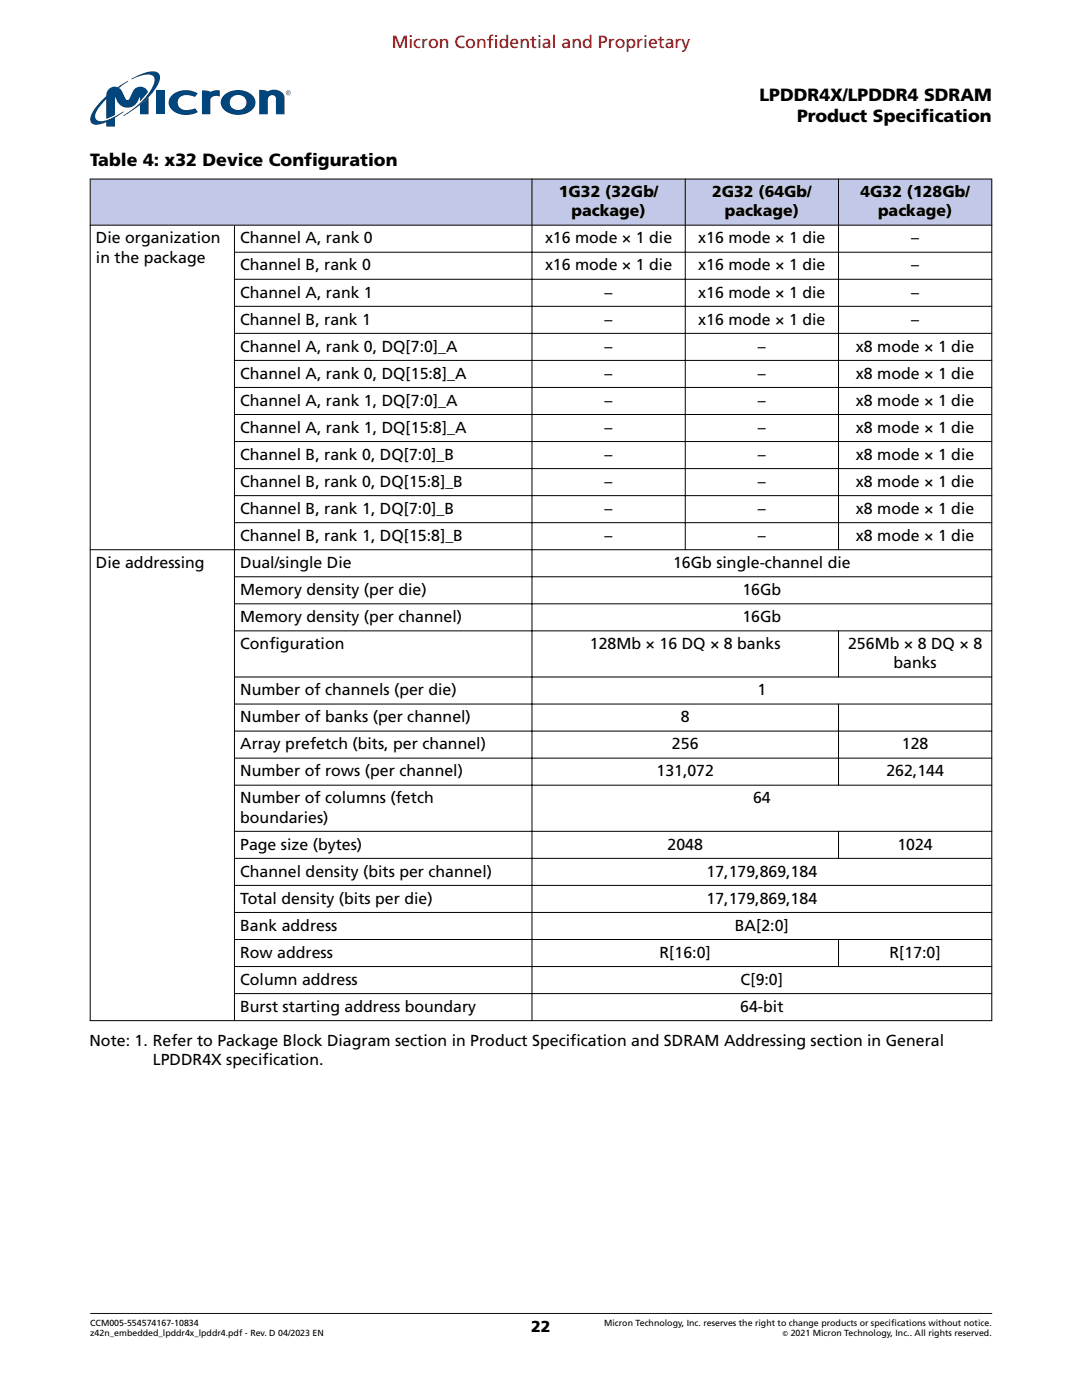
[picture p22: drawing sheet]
<svg xmlns="http://www.w3.org/2000/svg" width="216mm" height="279mm" viewBox="0 0 216 279" stroke-linecap="round" stroke-linejoin="round" font-family="sans-serif">
<defs><g id="words">
<text font-size="3.5" fill="#f00" x="78.2" y="9.5">Micron Confidential and Proprietary</text>
<g font-size="3.5">
<text x="151.5" y="20.1">LPDDR4X/LPDDR4 SDRAM</text>
<text x="159" y="24.3">Product Specification</text>
<text x="18" y="33.2">Table 4: x32 Device Configuration</text>
</g>
<g font-size="3.2">
<text x="111.5" y="39.4">1G32 (32Gb/</text>
<text x="142.1" y="39.4">2G32 (64Gb/</text>
<text x="171.7" y="39.4">4G32 (128Gb/</text>
<text x="114" y="43.2">package)</text>
<text x="144.6" y="43.2">package)</text>
<text x="175.2" y="43.2">package)</text>
<text x="19.1" y="48.6">Die organization</text>
<text x="19.1" y="52.4">in the package</text>
<text x="47.9" y="48.6">Channel A, rank 0</text>
<text x="47.9" y="54">Channel B, rank 0</text>
<text x="108.8" y="48.6">x16 mode × 1 die</text>
<text x="108.8" y="54">x16 mode × 1 die</text>
<text x="139.3" y="48.6">x16 mode × 1 die</text>
<text x="139.3" y="54">x16 mode × 1 die</text>
<text x="181.8" y="48.6">–</text>
<text x="181.8" y="54">–</text>
<text x="47.9" y="59.4">Channel A, rank 1</text>
<text x="120.6" y="59.4">–</text>
<text x="139.3" y="59.4">x16 mode × 1 die</text>
<text x="181.8" y="59.4">–</text>
<text x="47.9" y="64.8">Channel B, rank 1</text>
<text x="120.6" y="64.8">–</text>
<text x="139.3" y="64.8">x16 mode × 1 die</text>
<text x="181.8" y="64.8">–</text>
<text x="47.9" y="70.2">Channel A, rank 0, DQ[7:0]_A</text>
<text x="120.6" y="70.2">–</text>
<text x="151.2" y="70.2">–</text>
<text x="170.8" y="70.2">x8 mode × 1 die</text>
<text x="47.9" y="75.6">Channel A, rank 0, DQ[15:8]_A</text>
<text x="120.6" y="75.6">–</text>
<text x="151.2" y="75.6">–</text>
<text x="170.8" y="75.6">x8 mode × 1 die</text>
<text x="47.9" y="81">Channel A, rank 1, DQ[7:0]_A</text>
<text x="120.6" y="81">–</text>
<text x="151.2" y="81">–</text>
<text x="170.8" y="81">x8 mode × 1 die</text>
<text x="47.9" y="86.4">Channel A, rank 1, DQ[15:8]_A</text>
<text x="120.6" y="86.4">–</text>
<text x="151.2" y="86.4">–</text>
<text x="170.8" y="86.4">x8 mode × 1 die</text>
<text x="47.9" y="91.8">Channel B, rank 0, DQ[7:0]_B</text>
<text x="120.6" y="91.8">–</text>
<text x="151.2" y="91.8">–</text>
<text x="170.8" y="91.8">x8 mode × 1 die</text>
<text x="47.9" y="97.2">Channel B, rank 0, DQ[15:8]_B</text>
<text x="120.6" y="97.2">–</text>
<text x="151.2" y="97.2">–</text>
<text x="170.8" y="97.2">x8 mode × 1 die</text>
<text x="47.9" y="102.6">Channel B, rank 1, DQ[7:0]_B</text>
<text x="47.9" y="108">Channel B, rank 1, DQ[15:8]_B</text>
<text x="120.6" y="102.6">–</text>
<text x="120.6" y="108">–</text>
<text x="151.2" y="102.6">–</text>
<text x="151.2" y="108">–</text>
<text x="170.8" y="102.6">x8 mode × 1 die</text>
<text x="170.8" y="108">x8 mode × 1 die</text>
<text x="19.1" y="113.3">Die addressing</text>
<text x="47.9" y="113.3">Dual/single Die</text>
<text x="134.3" y="113.3">16Gb single-channel die</text>
<text x="47.9" y="118.7">Memory density (per die)</text>
<text x="148.1" y="118.7">16Gb</text>
<text x="47.9" y="124.1">Memory density (per channel)</text>
<text x="148.1" y="124.1">16Gb</text>
<text x="47.9" y="129.5">Configuration</text>
<text x="117.7" y="129.5">128Mb × 16 DQ × 8 banks</text>
<text x="169.2" y="129.5">256Mb × 8 DQ × 8</text>
<text x="178.3" y="133.4">banks</text>
<text x="47.9" y="138.7">Number of channels (per die)</text>
<text x="151.1" y="138.7">1</text>
<text x="47.9" y="149.5">Array prefetch (bits, per channel)</text>
<text x="47.9" y="144.1">Number of banks (per channel)</text>
<text x="134.1" y="149.5">256</text>
<text x="135.9" y="144.1">8</text>
<text x="180" y="149.5">128</text>
<text x="47.9" y="154.9">Number of rows (per channel)</text>
<text x="131" y="154.9">131,072</text>
<text x="176.9" y="154.9">262,144</text>
<text x="47.9" y="160.3">Number of columns (fetch</text>
<text x="150.3" y="160.3">64</text>
<text x="47.9" y="164.1">boundaries)</text>
<text x="47.9" y="169.5">Page size (bytes)</text>
<text x="133.2" y="169.5">2048</text>
<text x="179.1" y="169.5">1024</text>
<text x="47.9" y="174.9">Channel density (bits per channel)</text>
<text x="141" y="174.9">17,179,869,184</text>
<text x="47.9" y="180.3">Total density (bits per die)</text>
<text x="47.9" y="185.7">Bank address</text>
<text x="141" y="180.3">17,179,869,184</text>
<text x="146.6" y="185.7">BA[2:0]</text>
<text x="47.9" y="191.1">Row address</text>
<text x="131.6" y="191.1">R[16:0]</text>
<text x="177.5" y="191.1">R[17:0]</text>
<text x="47.9" y="196.5">Column address</text>
<text x="147.8" y="196.5">C[9:0]</text>
<text x="47.9" y="201.9">Burst starting address boundary</text>
<text x="147.7" y="201.9">64-bit</text>
<text x="17.9" y="208.7">Note: 1. Refer to Package Block Diagram section in Product Specification and SDRAM Addressing section in General</text>
<text x="30.5" y="212.6">LPDDR4X specification.</text>
<text x="106" y="265.9">22</text>
</g>
<g font-size="1.8">
<text x="18" y="264.6">CCM005-554574167-10834</text>
<text x="18" y="266.7">z42n_embedded_lpddr4x_lpddr4.pdf - Rev. D 04/2023 EN</text>
<text x="120.5" y="264.6">Micron Technology, Inc. reserves the right to change products or specifications without notice.</text>
<text x="157.8" y="266.7">2021 Micron Technology, Inc.. All rights reserved.</text>
</g>
<text font-size="1.5" x="156.1" y="266.6">©</text>
</g></defs>
<g fill="#c2c8e8">
<path d="M18.1 35.8h88v9.1h-88z" fill-rule="evenodd"/>
<path d="M106.2 35.8h30.4v9.1h-30.4z" fill-rule="evenodd"/>
<path d="M136.8 35.8h30.4v9.1h-30.4z" fill-rule="evenodd"/>
<path d="M167.4 35.8h30.4v9.1h-30.4z" fill-rule="evenodd"/>
</g>
<g fill="none" stroke="#000" stroke-width=".2">
<path d="M17.9 35.7h180.1M18 35.6v168.2M106.2 35.6v168.2M136.7 35.6v74.2M167.3 35.6v74.2M197.9 35.6v168.2M17.9 44.9h180.1M46.7 50.3h151.3M46.7 55.7h151.3M46.8 45v158.8M46.7 61.1h151.3M46.7 66.5h151.3"/>
<path d="M46.7 71.9h151.3M46.7 77.3h151.3M46.7 82.7h151.3M46.7 88.1h151.3M46.7 93.5h151.3M46.7 98.9h151.3M17.9 109.7h180.1M46.7 104.3h151.3M46.7 115.1h151.3M46.7 120.5h151.3M46.7 125.9h151.3M46.7 135.1h151.3"/>
<path d="M167.3 125.8v9.4M46.7 140.5h151.3M46.7 145.9h151.3M46.7 151.3h151.3M46.7 156.7h151.3M167.3 140.4v16.4M46.7 165.9h151.3M46.7 171.3h151.3M46.7 176.7h151.3M167.3 165.8v5.6M46.7 182.1h151.3M46.7 187.5h151.3"/>
<path d="M46.7 192.9h151.3M46.7 198.3h151.3M167.3 187.4v5.6M17.9 203.7h180.1"/>
</g>
<g fill="#00457c">
<path d="M34.4 18.9a4.5 4.5 0 0 1 5.1-.3l-.6 .8a2.82 2.82 0 0 0-3.2 .2 1.56 1.56 0 0 0 .1 1.8 1.56 1.56 0 0 0 1.7 .6l1.4-.4 .6 .8a4.6 4.6 0 0 1-5.5-.8 1.96 1.96 0 0 1 .4-2.7z"/>
<path d="M51.7 17.9l1.3 .1 .4 .3 .6-.3a2.36 2.36 0 0 1 2.7 1.1l.1 3.7h-1.7v-3.2a.83 .83 0 0 0-1-.6 .83 .83 0 0 0-.7 .9v2.9h-1.7z"/>
<path d="M31.1 18.1h1.7v4.7h-1.7z"/>
<path d="M40.3 18l1.2 .1 .5 .2 .9-.3h.9v1.3a1.34 1.34 0 0 0-1.8 .6v2.9h-1.7z"/>
<path d="M27.9 20.9l1.8-1.5v3.4h-1.8z"/>
<path d="M26.2 15.7a8.9 8.9 0 0 1 4.8-1.4 1.23 1.23 0 0 1 .8 1.8 13.6 13.6 0 0 1-4.7 5.5l-2.5 1.5 .4-.3a15.4 15.4 0 0 0 5.7-6 1.24 1.24 0 0 0 0-1.4 1.24 1.24 0 0 0-1.3-.5l-1.3 .2-1.8 .7z"/>
<path d="M21.7 17.8a2.13 2.13 0 0 1 1.8-.4l2.1-1.2-1.9 1.4 .6 .6 .9 1.7 .4 .1 .2-.3a3.2 3.2 0 0 1 1.5-2.2 1.51 1.51 0 0 1 2.2 .9l-1.6 1.8v-.9a2.73 2.73 0 0 1-2.5 2.2 2.29 2.29 0 0 1-2.1-1.4l-.4-.8v3.6l-1.7 .8v-3.9l-.7 .7a4.9 4.9 0 0 0-1.5 2.9 1.12 1.12 0 0 0 1.3 .8 17.5 17.5 0 0 0 4.4-1.9l-1.8 1.2v1.8h-1.7v-.9a3.6 3.6 0 0 1-2.7 .3 1.33 1.33 0 0 1-.3-1.8 10.9 10.9 0 0 1 3-3.7 1.73 1.73 0 0 1 .5-1.4z"/>
<path d="M46.4 19.3a1.64 1.64 0 0 1 2.1-.1 1.64 1.64 0 0 1 .4 2.1 1.65 1.65 0 0 1-2.2 .5 1.65 1.65 0 0 1-.6-2.2zM44.8 18.9a2.06 2.06 0 0 0 .6 3.5 4.3 4.3 0 0 0 5.2-.8 2.21 2.21 0 0 0-1.6-3.4 4.5 4.5 0 0 0-4.2 .7z"/>
<path d="M57 18.5a.5 .5 0 0 1 1 0 .5 .5 0 0 1-1 0zM57.1 18.5a.4 .4 0 0 0 .8 0 .4 .4 0 0 0-.8 0zM57.3 18.3h.4l-.1 .2 .1 .3-.2-.2-.2 .2zM57.4 18.3v.2h.2v-.2z"/>
</g>
<path d="M18 262.1h180" fill="none" stroke="#000" stroke-width=".2"/>
<use href="#words"/>
</svg>
